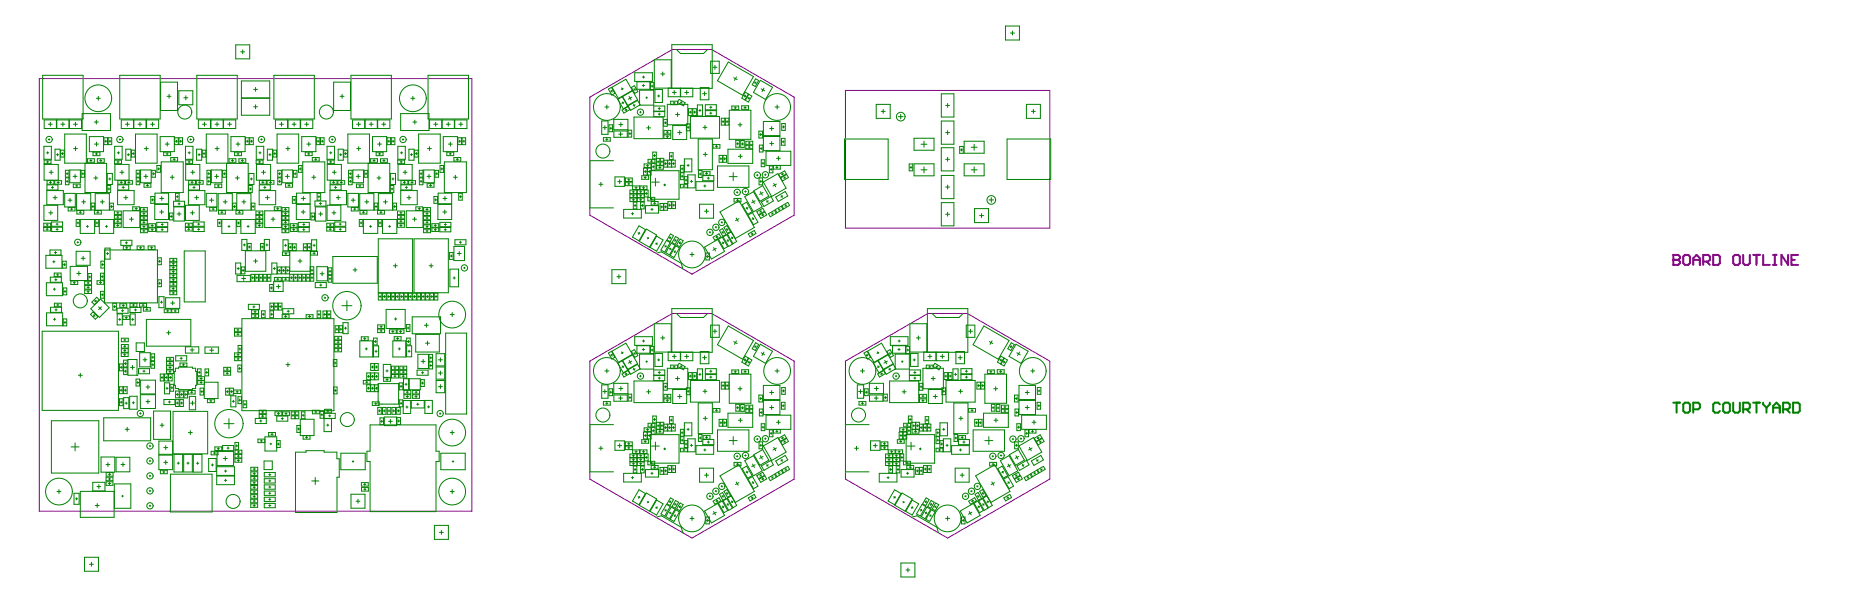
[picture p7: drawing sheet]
<svg xmlns="http://www.w3.org/2000/svg" width="1567mm" height="517mm" viewBox="0 0 1567 517" stroke-linecap="round" stroke-linejoin="round" font-family="sans-serif">
<path d="M1416 216v8h4l2-1v-2l-2-1h-4" fill="none" stroke="#800080" stroke-width="1.7"/>
<circle cx="1416" cy="220" r=".8" fill="#800080"/>
<g fill="none" stroke="#800080" stroke-width="1.7">
<path d="M1416 216h4l2 1v1l-2 2h-4M1425 217l1-1h3l1 1v6l-1 1h-3l-1-1zM1433 220h6M1450 216h4l2 1v6l-2 1h-4zM1467 217l1-1h3l1 1v6l-1 1h-3l-1-1zM1475 216v7l2 1h3l1-1v-7M1484 216h5M1487 216v8M1492 216v8h6M1501 216h2M1502 216v8M1513 216v8l-5-8v8"/>
<path d="M1516 220h3M1522 216h-6v8h6M1433 224v-6l3-2 3 2v6M1441 221h5l1-1v-3l-1-1h-5v8M1444 221l3 3M1501 224h2"/>
</g>
<path d="M33 66h366v366h-366zM716 76h172v117h-172zM499 82l70-40h33l70 40v100l-86 50-87-50zM499 305l70-40h33l70 40v100l-86 50-87-50zM716 305l69-40h34l69 40v100l-86 50-86-50z" fill="none" stroke="#800080" stroke-width=".85"/>
<g fill="none" stroke="#008000" stroke-width=".85">
<path d="M199 38h12v12h-12zM569 38h34v37h-34zM851 22h12v12h-12zM855 28h4M857 26v4M204 44h3M205 42v4M573 42l3 3h19l3-3M601 52h8v10h-8zM603 57h4M605 55v4M616 52l22 13-9 16-22-13z"/>
<path d="M515 75l2-1 3 5-2 1zM517 76l1 2M518 74l12-7 5 9-12 7zM518 77l-1 1M526 74l1 2M527 75l-1 1M534 74l3-2 3 6-3 1zM537 75l1 2M537 62h15v7h-15zM538 75l-2 1M539 69h11v7h-11zM541 76h12v13h-12z"/>
<path d="M544 72h1M544 65h2M545 71v2M545 64v2M550 70h3v6h-3zM551 73h2M552 72v2M554 76h7v11h-7zM559 63h4M561 61v3M568 75v-24h-14v24h22v7h-11v-7M569 78h3"/>
<path d="M571 77v3M576 75h10v7h-10zM580 78h3M581 77v3M593 74h7v10h-7zM595 79h3M596 78v3M621 66l3 1M623 65l-1 3M631 78l2 1-3 6-2-2zM634 80l2 1-3 5-2-1zM639 69l1 1"/>
<path d="M640 67l2 1-3 5-2-1zM640 69l-1 2M644 68l10 6-6 10-10-6zM644 75l3 2M647 75l-2 2M797 79h10v20h-10zM512 91h3M514 89v3M523 84l4-2 4 8-3 2zM526 93l6-3 1 3-5 3zM527 86l1 2M527 82l8-5 5 7-9 5z"/>
<path d="M528 86l-2 1M529 92l1 2M531 92l-2 1M532 90l8-5 2 4-8 4zM532 82l2 2M535 82l-3 2M536 88l1 2M537 99h24v18h-24zM537 89l-1 1M541 95h2M542 94v2M547 83h1"/>
<path d="M547 82v1M553 90h10v4h-10zM553 94h10v5h-10zM557 81h1M557 92h2M557 97h2M557 80v2M558 91v2M558 96v1M568 86h5v3h-5zM570 87h1M571 86v2"/>
<path d="M572 97h3M573 95v4M575 84l5 3-2 3-5-3zM576 86l1 1M577 86l-1 2M583 92h3v6h-3zM583 95h2M584 94v2M584 99h25v18h-25zM586 92h3v6h-3zM587 95h2M588 94v2"/>
<path d="M590 89h5v9h-5zM591 93h2M592 92v2M597 89h9v4h-9zM597 94h9v4h-9zM601 96h1M601 91h1M602 95v2M602 90v2M617 93h18v25h-18zM619 90h6v3h-6zM621 91h2"/>
<path d="M622 90v2M628 90h6v2h-6zM630 91h2M630 81l1 1M631 90v2M631 80l-1 2M633 83h1M634 82l-1 2M656 91h3M658 89v3M742 88h11v12h-11zM746 94h3"/>
<path d="M747 93v3M760 99h4M762 97v4M800 89h4M802 88v3M869 88h12v12h-12zM873 94h3M875 93v3M509 102h6v12h-6zM510 108h4M511 116h5v3h-5zM512 106v4"/>
<path d="M513 118h1M514 117v2M515 106h3v5h-3zM516 109h2M517 108v1M519 101h12v9h-12zM520 111h11v5h-11zM524 113h3M524 105h3M525 112v3M525 104v3M532 110h3v6h-3z"/>
<path d="M532 113h2M533 112v2M547 108h4M549 106v4M562 114h6v3h-6zM562 110h6v3h-6zM562 104h2M563 103v2M564 116h2M564 112h2M565 101h-3v6h3v-19h17v18h-17M565 115v2"/>
<path d="M565 111v2M569 106h12v12h-12zM574 112h3M575 110v4M581 105h3v6h-3zM581 108h2M582 107v2M591 118h12v26h-12zM595 108h3M597 106v3M610 100h3v6h-3zM611 103h2"/>
<path d="M612 102v2M614 100h3v6h-3zM614 103h2M615 102v2M623 119h3v6h-3zM625 106h3M626 104v3M627 119h3v6h-3zM631 119h6v3h-6zM642 111h3v6h-3zM643 114h2M644 113v2"/>
<path d="M646 103h14v12h-14zM646 115h14v12h-14zM651 109h4M653 107v3M653 120v3M661 117h3v6h-3zM662 104h3v6h-3zM662 120h2M662 107h2M663 119v2M663 106v2M715 118h37v34h-37z"/>
<path d="M774 117h16v10h-16zM782 119v6M797 102h10v20h-10zM800 112h4M802 111v3M816 119h17v11h-17zM852 118h37v34h-37zM519 136h-20v40h20M545 139h6v3h-6zM548 139v2M548 135h6v3h-6zM550 136h2"/>
<path d="M551 135v2M551 138h3v6h-3zM552 129h3v5h-3zM553 132h2M554 131v1M556 134h3v6h-3zM556 137h2M557 136v2M559 137h2M560 136v2M562 136h3v5h-3v-7h-3v6h3M562 138h2"/>
<path d="M563 138v1M565 136h3v5h-3zM566 138h2M567 129h3v6h-3zM567 138v1M567 132h2M568 131v2M568 135h3v6h-3zM569 138h2M570 137v2M576 140h3v6h-3zM579 134h7v11h-7z"/>
<path d="M581 140h2M582 139v2M595 131h4M597 129v3M603 122h6v3h-6zM605 124h2M606 123v2M609 131h3v6h-3zM609 134h2M610 133v2M612 131h3v6h-3zM612 134h2"/>
<path d="M613 133v2M616 126h21v12h-21zM623 122h2M624 121v2M625 132h3M627 131v3M627 122h2M628 121v2M631 123h6v3h-6zM633 124h2M633 121h2M634 123v2"/>
<path d="M634 120v2M643 123h3v6h-3zM643 126h2M644 125v2M644 135h3v6h-3zM645 138h2M646 137v2M648 128h21v12h-21zM651 121h4M657 134h3M659 132v4M769 139h3v5h-3z"/>
<path d="M774 139h16v10h-16zM779 122h6M797 125h10v20h-10zM800 135h4M802 133v3M812 124h3v6h-3zM813 127h2M814 126v2M816 139h17v10h-17zM822 125h5M824 122v5M507 156h3"/>
<path d="M509 154v4M520 150h8v8h-8zM523 154h3M524 152v3M529 151h6v3h-6zM529 154h6v3h-6zM531 156h2M531 152h2M532 151v2M532 155v1M535 157h6v3h-6zM537 159h2"/>
<path d="M538 158v2M542 157h6v3h-6zM543 149h6v3h-6zM544 159h2M545 142h3v6h-3zM545 158v2M545 150h2M545 145h2M546 149v2M546 144v2M547 140h2M548 142h3v6h-3z"/>
<path d="M549 145h1M550 144v2M551 154h7M552 141h2M553 140v2M555 151v6M556 140h5v3h-5zM558 142h1M559 141v2M562 156h1M563 156v1M563 157h.1"/>
<path d="M576 146h3v6h-3zM576 156h6v3h-6zM576 143h2M576 149h2M577 142v2M577 148v2M578 157h2M579 156v2M580 152h2M581 151v2M582 148h6v11h-6zM582 149h-3v6h3"/>
<path d="M584 153h2M585 153v1M589 154h15v7h-15zM591 144h3v6h-3zM592 147h2M593 146v2M595 149h9v4h-9zM595 145h6v3h-6zM596 157h1M597 156v2M597 147h2M598 146v2"/>
<path d="M599 151h1M599 150v2M607 140h27v18h-27zM617 149h7M621 146v7M640 148h2M641 147v2M642 151h3v5h-3zM643 153h2M644 153v1M646 154l12-7 7 12-12 7zM647 148h1"/>
<path d="M648 147v1M651 140h3v6h-3zM652 143h2M653 142v2M655 140h5v3h-5zM655 155l2 3M657 142h1M657 156l-3 1M658 141v1M659 147l5-2 2 2-6 3zM661 150l5-2 1 2-5 3zM662 146l1 2"/>
<path d="M663 147l-2 1M664 150v1M665 150l-2 1M770 142h2M771 141v1M779 144h6M782 141v5M797 148h10v20h-10zM800 158h4M802 157v3M822 144h5M824 141v5"/>
<path d="M147 170h9v5h-9zM147 175h9v12h-9zM151 172h1M152 171v2M152 179v4M157 174h12v12h-12zM163 178v4M267 170h9v4h-9zM267 175h9v12h-9zM270 172h2M271 171v2M271 179v4"/>
<path d="M528 177h15v7h-15zM533 161h6v3h-6zM533 164h6v3h-6zM533 168h6v2h-6zM535 162h2M535 166h2M535 169h2M535 180v2M536 171h3v6h-3zM536 161v2M536 165v2M536 168v2"/>
<path d="M537 174h1M537 173v2M539 161h6v3h-6zM539 164h6v3h-6zM539 168h6v2h-6zM541 162h2M541 166h2M541 169h2M542 171h3v6h-3zM542 161v2M542 165v2M542 168v2"/>
<path d="M543 174h2M544 173v2M545 161h3v6h-3zM546 164h2M546 174h11v6h-11zM547 163v2M548 167h6v3h-6zM550 168l25 1v-25h-24v25M551 177h2M551 170h6v3h-6zM551 168v1M552 176v2"/>
<path d="M553 172h2M554 171v2M559 172h3v6h-3zM559 175h2M560 174v2M562 172h3v6h-3zM562 175h2M563 174v2M565 171h3v5h-3zM566 174h2M567 173v1M569 171h3v5h-3z"/>
<path d="M569 174h2M570 173v1M592 173h12v12h-12zM596 179h4M598 177v3M609 179l16-9 13 22-16 10zM621 168h6v3h-6zM623 163h2M623 169h2M624 162v1M624 168v2M628 173l4-2 5 8-4 2z"/>
<path d="M630 162h2M630 166l8-4 7 13-7 4zM631 161v2M632 175l1 2M633 176l-1 1M637 169l1 3M638 161l7-4 6 9-8 4zM639 170l-3 2M640 179l6-3 1 3-5 3zM643 178l1 2M643 162l2 3M644 171l8-5 3 4-8 5z"/>
<path d="M645 178l-2 1M646 163l-3 1M649 170l1 1M650 170l-1 1M653 180l1 1M656 177l5-3 2 3-5 3zM657 167l8-5 2 4-8 4zM659 176l1 2M660 177l-1 1M661 165l1 2M662 174l5-3 1 3-5 3zM662 166l-1 1"/>
<path d="M665 173v2M666 173l-2 1M797 171h10v20h-10zM802 180v3M825 176h12v12h-12zM837 169h4M839 167v4M64 186h3v5h-3zM65 189h2M66 188v1M68 186h12v11h-12zM73 192h2"/>
<path d="M74 191v1M81 186h3v5h-3zM81 189h2M82 188v1M84 186h12v11h-12zM89 192h2M90 191v1M143 180h3v6h-3zM144 183h2M145 182v2M150 181h3M161 180h3"/>
<path d="M184 186h3v5h-3zM185 189h2M186 188v1M188 186h12v11h-12zM193 192h2M194 191v1M200 186h3v6h-3zM201 189h2M202 188v2M204 186h12v11h-12zM209 192h2M210 191v1"/>
<path d="M263 180h3v6h-3zM264 183h2M265 182v2M270 181h3M304 186h3v5h-3zM305 189h2M306 188v1M308 186h12v11h-12zM313 192h1M314 191v1M320 186h3v5h-3zM321 189h2"/>
<path d="M322 188v1M324 186h12v11h-12zM329 192h2M330 191v1M534 181h2M540 197l2 1M541 191l5 3-5 10-6-3zM541 197l-1 1M547 194l9 5-6 10-9-5zM556 200l5 3-5 9-6-3zM567 198l3 1-3 5-2-1zM600 196l1 1"/>
<path d="M601 196l-1 1M606 192v1M606 200l1 1M606 192l-1 1M609 195l2-2 3 5-2 2zM611 188v1M611 196l1 1M611 188h-1M612 196l-1 1M613 192l2-1 3 5-2 1zM615 193l1 2M616 198l3-2 4 8-3 2z"/>
<path d="M616 194l-1 1M623 184l2 3M625 185l-3 2M633 182l4-2 4 8-3 2zM633 198l5-3 2 3-5 2zM636 197l1 1M637 184l1 2M637 197l-1 1M638 185h-2M642 182l5-3 2 3-5 3zM645 181l1 2M646 182h-1"/>
<path d="M650 181l5-3 2 2-5 3zM654 180l-1 1M800 181h4M829 182h3M831 181v3M282 217h37v23h-37zM548 201l1 1M549 201l-1 1M555 206l1 1M556 214l4-1 17 10 1 4M556 205l-1 2M563 208l1 1"/>
<path d="M564 208l-1 1M564 203l3 2-4 8-4-2zM566 201l2 1M567 210l1 1M568 200l-1 2M568 210l-1 1M568 206l3 1-4 9-4-2zM570 212l2 1M571 203l1 1M572 212l-1 2M572 200l2 2-3 5-2-2zM572 208l3 2-5 8-3-2z"/>
<path d="M572 203l-1 1M575 205l1 1M576 202l2 2-3 5-2-2zM576 205l-1 1M584 215h3M586 214v3M596 209l11-6 6 10-11 6zM597 214h3v6h-3zM598 217h2M599 216v2M604 201l5-3 1 2-5 3zM604 209l2 3"/>
<path d="M606 210l-3 2M608 200l-2 1M608 202l3-1 5 8-3 1zM612 205v1M612 200l3-1 5 8-3 1zM613 205l-2 1M616 203v1M617 203l-2 1M619 200l1 2M620 201l-1 1M226 232h3v6h-3zM227 235h2"/>
<path d="M228 234v2M232 238h8v9h-8zM263 226h3v5h-3zM263 229h2M264 228v1M278 233h3v6h-3zM278 236h2M279 235v2M299 228h3M301 227v3M518 228h12v12h-12zM522 234h3"/>
<path d="M524 232v4M83 260l3 2M86 260l-3 2M234 242h3M236 241v3M289 259h9M294 254v9M77 261l8-8 7 7-8 9zM381 266h3M383 264v4M554 274h14v24h-14zM573 265l3 4h19l3-3"/>
<path d="M601 275h8v10h-8zM605 279v3M616 276l22 12-9 16-22-12zM770 274h14v24h-14zM789 265l3 4h20l3-3M818 275h7v10h-7zM821 279v3M833 276l21 12-9 16-21-12zM36 280h64v67h-64zM515 299l2-2 3 5-2 2zM517 300l1 1M518 297l12-7 5 10-12 7z"/>
<path d="M518 300l-1 1M526 298l1 1M527 298l-1 1M534 297l3-1 3 5-3 1zM537 298l1 2M537 285h15v7h-15zM538 299h-2M539 292h11v7h-11zM541 300h12v12h-12zM544 296h1M544 288h2M545 295v2"/>
<path d="M545 288v1M550 293h3v6h-3zM551 296h2M552 295v2M554 299h7v11h-7zM559 286h4M561 284v3M571 300v3M576 298v7h-11v-7h38v-37h-34v37M576 298v7h10v-7M581 300v3M593 297h7v11h-7z"/>
<path d="M603 280h4M621 289l3 2M623 288l-1 3M639 293l1 1M640 290l2 1-3 5-2-1zM640 292l-1 2M644 291l10 6-6 10-10-6zM644 298l3 2M647 298l-2 3M731 299l3-2 3 5-3 2zM734 300v1M734 297l12-7 6 10-12 7z"/>
<path d="M735 300l-2 1M742 298l1 1M744 298l-2 1M751 297l2-1 3 5-2 1zM753 298l1 2M754 285h14v7h-14zM754 299h-1M755 292h11v7h-11zM758 300h12v12h-12zM760 296h2M760 288h2M761 295v2"/>
<path d="M761 288v1M767 293h3v6h-3zM767 296h2M768 295v2M771 299h6v11h-6zM776 286h3M777 284v3M787 300v3M792 298v7h-10v-7h37v-37h-34v37M792 298v7h11v-7M798 300v3M809 297h7v11h-7z"/>
<path d="M820 280h3M837 289l3 2M840 288l-2 3M855 293l1 1M856 290l2 1-2 5-3-1zM856 292l-1 2M860 291l10 6-6 10-10-6zM861 298l2 2M863 298l-2 3M66 317h4M68 316v3M108 304h8v13h-8z"/>
<path d="M512 314h3M514 312v3M523 307l4-2 4 8-3 2zM526 316l6-3 1 3-5 3zM527 309l1 2M527 305l8-5 5 8-9 4zM528 310l-2 1M529 315l1 2M531 316l-2 1M532 313l8-5 2 4-8 5zM532 305l2 3M535 305l-3 2"/>
<path d="M536 312l1 1M537 312l-1 1M541 318h2M542 317v2M547 306h1M547 305v2M553 313h10v4h-10zM553 318h10v4h-10zM557 304h1M557 320h2M557 315h2M557 304v1"/>
<path d="M558 314v2M558 319v2M568 309h5v3h-5zM569 301h3M570 310h1M571 309v2M573 319v3M575 307l5 3-2 3-5-3zM576 310l1 1M577 309l-1 2M580 301h3M583 315h3v6h-3z"/>
<path d="M583 318h2M584 317v2M586 315h3v6h-3zM587 318h2M588 317v2M590 312h5v9h-5zM591 317h2M592 316v2M595 303h3M596 301v3M597 312h9v4h-9zM597 317h9v4h-9z"/>
<path d="M601 319h1M601 314h1M602 318v2M602 313v2M617 317h18v24h-18zM619 313h6v3h-6zM621 314h2M622 314v1M628 313h6v3h-6zM630 314h2M630 304l1 1M631 313v2"/>
<path d="M631 301l2 2-3 5-2-2zM631 304l-1 1M633 306l1 1M634 303l2 2-3 5-2-2zM634 306l-1 1M656 314h3M658 312v3M728 314h4M730 312v3M739 307l4-2 5 8-4 2zM743 316l5-3 1 3-5 3zM743 309l1 2"/>
<path d="M743 305l9-5 4 8-8 4zM744 310l-1 1M746 315l1 2M747 316l-2 1M748 313l8-5 2 4-8 5zM749 305l1 3M751 305l-3 2M753 312v1M754 312l-2 1M758 318h1M758 317v2M763 306h1"/>
<path d="M764 305v2M770 313h9v4h-9zM770 318h9v4h-9zM773 304h2M773 320h2M773 315h2M774 304v1M774 314v2M774 319v2M781 312h17v17h-17zM784 309h6v3h-6zM785 301h4"/>
<path d="M786 310h2M787 309v2M790 319v3M791 307l5 3-1 3-5-3zM792 310l2 1M793 309l-1 2M796 301h3M799 315h3v6h-3zM800 318h1M801 317v2M803 315h3v6h-3zM803 318h2"/>
<path d="M804 317v2M807 312h4v9h-4zM808 317h2M809 316v2M811 303h3M813 301v3M813 317h10v4h-10zM813 312h10v4h-10zM817 319h2M817 314h2M818 318v2M818 313v2"/>
<path d="M834 317h18v24h-18zM836 313h6v3h-6zM838 314h2M839 314v1M844 313h6v3h-6zM846 314h2M846 304l2 1M847 313v2M847 301l3 2-3 5-3-2zM847 304l-1 1M849 306l2 1M850 303l3 2-3 5-3-2z"/>
<path d="M850 306l-1 1M872 314h4M874 312v3M509 326h6v11h-6zM510 331h4M511 340h5v3h-5zM512 330v3M515 329h3v6h-3zM516 332h2M517 331v2M519 324h12v9h-12zM520 334h11v5h-11z"/>
<path d="M524 337h3M524 329h3M525 335v3M525 327v3M532 333h3v6h-3zM532 336h2M533 335v2M537 322h24v19h-24zM547 331h4M549 330v3M562 337h6v3h-6zM562 334h6v3h-6z"/>
<path d="M562 327h2M563 326v2M564 339h2M564 335h2M565 324h-3v6h3v-18h17v17h-17M565 338v2M565 334v2M569 329h12v12h-12zM572 320h3M574 335h3M575 334v3M581 328h3v6h-3z"/>
<path d="M581 331h2M582 330v2M584 322h25v18h-25zM595 331h3M597 329v4M610 323h3v6h-3zM611 326h2M612 325v2M614 323h3v6h-3zM614 326h2M615 325v2M625 329h3"/>
<path d="M626 327v3M642 334h3v6h-3zM643 337h2M644 336v2M646 326h14v12h-14zM646 339h14v12h-14zM651 332h4M653 330v4M662 328h3v6h-3zM662 331h2M663 330v2M726 326h5v11h-5z"/>
<path d="M727 331h3M727 340h6v3h-6zM728 330v3M732 329h3v6h-3zM732 332h2M733 331v2M736 324h12v9h-12zM736 334h11v5h-11zM740 337h3M740 329h3M742 335v3M742 327v3"/>
<path d="M748 333h3v6h-3zM749 336h1M749 335v2M753 322h25v19h-25zM764 331h3M765 330v3M778 324h3v6h-3zM778 337h6v3h-6zM778 334h6v3h-6zM779 327h1M780 326v2M780 339h2"/>
<path d="M780 335h2M781 338v2M781 334v2M786 329h12v12h-12zM788 320h3M790 335h3M792 334v3M797 328h3v6h-3zM798 331h2M799 330v2M801 322h24v18h-24zM811 331h4"/>
<path d="M813 329v4M827 323h3v6h-3zM827 326h2M828 325v2M830 323h3v6h-3zM831 326h2M832 325v2M841 329h3M843 327v3M859 334h3v6h-3zM859 337h2M860 336v2"/>
<path d="M862 326h14v12h-14zM862 339h14v12h-14zM868 332h3M869 330v4M878 328h3v6h-3zM879 331h1M879 330v2M44 356h40v44h-40zM190 358h8M194 354v9M254 355h12v13h-12zM513 341h1"/>
<path d="M514 340v2M519 359h-20v40h20M548 358h6v3h-6zM550 360h2M551 359v1M552 352h3v6h-3zM553 355h2M554 354v2M556 357h3v6h-3zM557 359v2M560 359v2M562 359h3v6h-3v-8h-3v6h3"/>
<path d="M565 359h3v6h-3zM567 352h3v6h-3zM567 355h2M568 354v2M568 359h3v6h-3zM579 358h7v11h-7zM591 341h12v26h-12zM595 354h4M597 352v4M603 346h6v3h-6zM605 347h2M606 346v2"/>
<path d="M609 355h3v6h-3zM609 358h2M610 357v2M612 355h3v6h-3zM612 358h2M613 357v2M616 349h21v12h-21zM623 342h3v6h-3zM623 345h2M624 344v2M625 355h3M627 354v3"/>
<path d="M627 342h3v6h-3zM627 345h2M628 344v2M631 346h6v3h-6zM631 343h6v3h-6zM633 348h2M633 344h2M634 347v2M634 343v2M643 346h3v6h-3zM643 349h2M644 348v2"/>
<path d="M644 358h3v6h-3zM648 351h21v12h-21zM651 345h4M653 343v3M657 357h3M659 356v3M661 340h3v6h-3zM662 343h2M663 342v2M729 341h2M730 340v2M736 359h-20v40h20"/>
<path d="M765 358h6v3h-6zM767 360h2M768 359v1M769 355h2M770 354v2M772 357h3v6h-3v-11h-3v6h3M773 359v2M775 357h3v6h-3zM777 359v2M778 359h3v6h-3zM782 359h2v6h-2zM783 352h3v6h-3z"/>
<path d="M784 355h1M784 354v2M785 359h3v6h-3zM796 358h6v11h-6zM807 341h12v26h-12zM812 354h3M813 352v4M820 346h6v3h-6zM822 347h2M823 346v2M825 355h3v6h-3zM826 358h1"/>
<path d="M826 357v2M828 355h3v6h-3zM829 358h2M830 357v2M832 349h21v12h-21zM839 342h3v6h-3zM840 345h1M841 344v2M841 355h4M843 354v3M843 342h3v6h-3zM844 345h2"/>
<path d="M845 344v2M848 346h5v3h-5zM848 343h5v3h-5zM850 348h1M850 344h1M850 347v2M850 343v2M859 346h3v6h-3zM860 349h1M861 348v2M861 358h3v6h-3zM865 351h21v12h-21z"/>
<path d="M868 345h3M869 343v3M873 357h4M875 356v3M878 340h3v6h-3zM878 343h2M879 342v2M60 378h7M64 375v6M381 366h3M383 364v4M507 379h3"/>
<path d="M509 377v4M520 373h8v8h-8zM523 377h3M524 375v4M529 377h6v3h-6zM529 374h6v3h-6zM531 379h2M531 375h2M532 374v2M532 378v2M543 372h6v3h-6zM545 365h3v6h-3z"/>
<path d="M545 373h2M545 362h6v3h-6zM545 368h2M546 373v1M546 367v2M547 363h2M548 365h3v6h-3zM548 362v2M549 368h1M550 367v2M551 368h24v24h-24zM551 377h7"/>
<path d="M551 361h3v6h-3zM552 364h2M553 363v2M555 374v7M556 363h5v3h-5zM556 360h2M558 365h1M559 364v2M559 360h2M562 380h1M562 362h2M563 379v1"/>
<path d="M563 361v2M566 362h2M567 361v2M569 362h2M570 361v2M576 363h3v6h-3zM576 369h3v6h-3zM576 379h6v3h-6zM576 366h2M576 372h2M577 365v2M577 371v2"/>
<path d="M579 380v2M580 376h2M581 375v2M581 363h2M582 371h6v11h-6zM582 373h-3v6h3M582 362v2M584 377h2M585 376v2M589 377h15v7h-15zM591 368h3v5h-3zM592 370h2"/>
<path d="M593 370v1M595 372h9v4h-9zM595 368h6v3h-6zM597 380v2M597 370h2M598 369v2M599 374h1M599 373v2M607 364h27v18h-27zM617 373h7M621 369v7M640 371h2"/>
<path d="M641 371v1M642 374h3v6h-3zM643 377h2M644 376v2M645 361h2M646 360v2M646 377l12-7 7 12-12 7zM647 371h1M648 370v2M651 364h3v5h-3zM652 367h2M653 366v1"/>
<path d="M655 363h5v3h-5zM655 378l2 3M657 365h1M657 379l-3 2M658 364v2M659 371l5-3 2 2-6 3zM661 374l5-3 1 2-5 3zM662 370l1 1M663 370l-2 1M664 373v1M665 373l-2 1M723 379h4"/>
<path d="M725 377v4M737 373h8v8h-8zM739 377h3M741 375v4M746 377h5v3h-5zM746 374h5v3h-5zM748 379h1M748 375h1M749 374v2M749 378v2M759 372h6v3h-6zM761 365h3v6h-3z"/>
<path d="M761 373h2M761 362h6v3h-6zM762 368h1M762 373v1M762 367v2M763 363h2M764 365h3v6h-3zM764 362v2M765 368h2M766 367v2M767 368h24v24h-24zM768 377h6"/>
<path d="M768 361h3v6h-3zM768 364h2M769 363v2M771 374v7M772 363h6v3h-6zM772 360h2M774 365h2M775 364v2M776 360h1M778 380h2M779 362h2M779 379v1"/>
<path d="M780 361v2M782 362h2M783 361v2M785 362h2M786 361v2M792 363h3v6h-3zM792 369h3v6h-3zM792 379h6v3h-6zM793 366h2M793 372h2M794 365v2M794 371v2"/>
<path d="M795 380v2M795 373h3v6h-3zM796 376h2M797 375v2M798 363h2M798 371h7v11h-7zM799 362v2M801 377h1M802 376v2M805 377h15v7h-15zM807 368h3v5h-3zM808 370h2"/>
<path d="M809 370v1M811 372h9v4h-9zM811 368h6v3h-6zM813 380v2M813 370h2M814 369v2M815 374h2M816 373v2M824 364h26v18h-26zM833 373h7M837 369v7M857 371h1"/>
<path d="M857 371v1M859 374h3v6h-3zM859 377h2M860 376v2M861 361h2M862 360v2M862 377l13-7 7 12-13 7zM863 371h2M864 370v2M867 364h3v5h-3zM868 367h2M869 366v1"/>
<path d="M871 363h6v3h-6zM871 378l2 3M873 365h2M873 379l-2 2M874 364v2M875 371l5-3 2 2-5 3zM877 374l5-3 2 2-5 3zM878 370l1 1M879 370l-1 1M880 373l1 1M881 373l-1 1M533 384h6v3h-6z"/>
<path d="M533 387h6v3h-6zM533 391h6v3h-6zM535 386h2M535 389h2M535 392h2M535 381h6v3h-6zM536 394h3v6h-3zM536 385v1M536 388v2M536 391v2M537 397h1M537 382h2"/>
<path d="M537 396v2M538 381v2M539 384h6v3h-6zM539 387h6v3h-6zM539 391h6v3h-6zM541 385h2M541 389h2M541 392h2M542 381h6v3h-6zM542 394h3v6h-3zM542 385v1M542 388v2"/>
<path d="M542 391v2M543 397h2M544 396v2M544 382h2M545 381v2M545 384h3v6h-3zM546 387h2M546 397h11v7h-11zM547 386v2M548 390h6v3h-6zM550 392h2M551 394h6v3h-6z"/>
<path d="M551 391v2M552 399v2M553 395h2M554 394v2M559 395h3v6h-3zM559 398h2M560 397v2M562 395h3v6h-3zM562 398h2M563 380h.1M563 397v2M565 394h3v6h-3z"/>
<path d="M566 397h2M567 396v2M569 394h3v6h-3zM569 397h2M570 396v2M578 381h2M592 396h12v12h-12zM596 381h1M621 391h6v3h-6zM623 386h2M623 393h2M624 385v2"/>
<path d="M624 392v2M628 396l4-2 5 8-4 2zM630 385h2M630 390l8-5 7 13-7 4zM631 385v1M632 399l1 1M633 399l-1 1M637 392l1 3M638 385l7-5 6 9-8 5zM639 393l-3 2M643 385l2 3M644 394l8-5 3 4-8 5z"/>
<path d="M646 386l-3 2M649 393l1 1M650 393l-1 1M657 390l8-5 2 4-8 5zM659 400l1 1M660 400l-1 1M661 389l1 1M662 397l5-3 1 3-5 3zM662 389l-1 1M665 396v2M666 397l-2 1M749 391h6v3h-6z"/>
<path d="M749 384h6v3h-6zM749 387h6v3h-6zM751 386h2M751 389h2M751 392h2M752 381h6v3h-6zM752 394h3v6h-3zM752 385v1M752 388v2M752 391v2M753 397h2M754 382h2"/>
<path d="M754 396v2M755 381v2M756 391h5v3h-5zM756 384h5v3h-5zM756 387h5v3h-5zM758 385h1M758 389h1M758 392h1M758 381h6v3h-6zM758 394h3v6h-3zM759 385v1M759 388v2"/>
<path d="M759 391v2M759 397h2M760 396v2M760 382h2M761 381v2M762 384h3v6h-3zM762 387h2M763 397h11v7h-11zM763 386v2M765 390h5v3h-5zM767 392h1M767 394h6v3h-6z"/>
<path d="M768 391v2M768 399v2M769 395h2M770 394v2M775 395h3v6h-3zM775 398h2M776 397v2M778 395h3v6h-3zM779 398h2M779 380h.1M780 397v2M782 394h3v6h-3z"/>
<path d="M782 397h2M783 396v2M785 394h3v6h-3zM786 397h1M787 396v2M794 381h2M808 396h12v12h-12zM812 381h2M838 391h5v3h-5zM840 386h1M840 393h1M840 385v2"/>
<path d="M840 392v2M844 396l4-2 5 8-4 2zM847 385h1M847 390l7-5 7 13-7 4zM847 385v1M848 399l1 1M849 399l-1 1M853 392l2 3M854 385l8-5 5 9-8 5zM855 393l-2 2M860 385l1 3M861 394l8-5 2 4-8 5z"/>
<path d="M862 386l-3 2M865 393l1 1M867 393l-2 1M873 390l8-5 2 4-8 5zM875 400l1 1M877 400l-2 1M877 389l1 1M878 397l5-3 2 3-5 3zM879 389l-2 1M881 396l1 2M882 397l-1 1M528 400h15v8h-15z"/>
<path d="M534 404h2M535 403v2M541 414l5 3-5 10-6-3zM541 420l-1 1M547 417l9 5-6 10-9-5zM551 400h2M596 402h4M598 400v4M600 419l1 1M601 419l-1 1M606 415v1M606 415l-1 1"/>
<path d="M609 418l2-1 3 5-2 1zM609 402l16-9 13 23-16 9zM611 411v1M611 419l1 2M611 411l-1 1M612 419l-1 1M613 416l2-2 3 5-2 2zM615 417l1 1M616 417l-1 1M623 408l2 3M625 408l-3 2M633 405l4-2 4 8-3 2z"/>
<path d="M637 407l1 2M638 408l-2 1M640 402l6-3 1 3-5 3zM642 405l5-3 2 3-5 3zM643 401l1 2M645 402l-2 1M645 404l1 2M646 405l-1 1M650 404l5-3 2 3-5 3zM653 403l1 2M654 403l-1 1M656 401l5-3 2 2-5 3z"/>
<path d="M744 400h15v8h-15zM751 404h2M752 403v2M757 414l6 3-6 10-5-3zM758 420l-1 1M763 417l9 5-6 10-9-5zM767 400h2M813 402h3M814 400v4M817 419v1M818 419l-1 1M822 415l1 1"/>
<path d="M823 415l-1 1M825 418l3-1 3 5-3 1zM826 402l16-9 13 23-16 9zM827 411l1 1M827 419l1 2M828 411l-1 1M829 419l-2 1M829 416l3-2 3 5-3 2zM831 417l1 1M833 417l-2 1M839 408l2 3M842 408l-3 2"/>
<path d="M849 405l4-2 5 8-4 2zM853 407l1 2M854 408l-1 1M857 402l5-3 1 3-5 3zM859 405l5-3 1 3-5 3zM860 401l1 2M861 402l-2 1M861 404l1 2M863 405l-2 1M867 404l5-3 1 3-5 3zM870 403v2M871 403l-2 1"/>
<path d="M872 401l5-3 2 2-5 3zM540 420l2 1M548 424l1 1M549 424l-1 1M555 429l1 1M556 423l5 3-5 10-6-3zM556 437l4-1 17 10 1 5M556 429l-1 1M563 431l1 1M564 431l-1 1M564 427l3 1-4 9-4-2zM566 424l2 1"/>
<path d="M567 433l1 1M567 421l3 2-3 5-2-2zM568 424l-1 1M568 433l-1 2M568 429l3 2-4 8-4-2zM570 436l2 1M571 426l1 1M572 435l-1 2M572 423l2 2-3 5-2-2zM572 431l3 2-5 8-3-2zM572 426l-1 1M575 428l1 1"/>
<path d="M576 425l2 2-3 5-2-2zM576 428l-1 1M584 439h3M586 437v3M596 432l11-6 6 10-11 6zM597 437h3v6h-3zM599 439v2M604 424l5-3 1 3-5 3zM604 433l2 3M606 433l-3 2M606 423l1 2M608 423l-2 1"/>
<path d="M608 426l3-2 5 8-3 2zM612 428v1M612 424l3-2 5 8-3 2zM613 428l-2 1M616 426v1M616 421l3-1 4 8-3 1zM617 426l-2 1M619 424l1 1M620 424l-1 1M633 421l5-3 2 3-5 3zM636 420l1 2M637 421h-1"/>
<path d="M756 420l2 1M764 424l1 1M765 424l-1 1M771 429l2 1M772 423l5 3-5 10-5-3zM772 437l4-1 17 10 1 5M772 429v1M779 431l1 1M780 431l-1 1M780 427l4 1-5 9-3-2zM783 424l1 1M783 433l1 1"/>
<path d="M784 421l2 2-3 5-2-2zM784 424l-1 1M784 433l-1 2M784 429l4 2-5 8-3-2zM787 436l1 1M787 426l2 1M788 435l-1 2M788 423l3 2-3 5-3-2zM788 431l3 2-4 8-3-2zM788 426l-1 1M791 428l2 1M792 425l2 2-2 5-3-2z"/>
<path d="M792 428l-1 1M800 439h4M802 437v3M813 432l11-6 6 10-12 6zM814 437h3v6h-3zM815 439v2M820 424l5-3 1 3-5 3zM820 433l2 3M823 433l-3 2M823 423l1 2M824 423l-2 1M824 426l4-2 4 8-3 2z"/>
<path d="M828 428l1 1M828 424l4-2 4 8-3 2zM829 428l-1 1M832 426l1 1M832 421l3-1 5 8-3 1zM833 426l-1 1M835 424l1 1M837 424l-2 1M850 421l5-3 1 3-5 3zM852 420l1 2M854 421h-2M368 444h11v12h-11z"/>
<path d="M372 450h3M374 449v3M598 440h2M814 440h2M71 471h12v12h-12zM76 477h3M77 476v3M762 476h12v12h-12zM767 482h3M768 480v4"/>
<circle cx="514" cy="91" r="11"/>
<circle cx="542" cy="95" r="2.7"/>
<circle cx="658" cy="91" r="11"/>
<circle cx="762" cy="99" r="4"/>
<circle cx="510" cy="128" r="6"/>
<circle cx="641" cy="148" r="2.7"/>
<circle cx="648" cy="148" r="2.7"/>
<circle cx="624" cy="163" r="2.7"/>
<circle cx="631" cy="162" r="2.7"/>
<circle cx="839" cy="169" r="4"/>
<circle cx="601" cy="197" r="2.7"/>
<circle cx="606" cy="192" r="2.7"/>
<circle cx="611" cy="188" r="2.7"/>
<circle cx="586" cy="215" r="11"/>
<circle cx="514" cy="314" r="11"/>
<circle cx="542" cy="318" r="2.7"/>
<circle cx="658" cy="314" r="11"/>
<circle cx="730" cy="314" r="11"/>
<circle cx="758" cy="318" r="2.7"/>
<circle cx="874" cy="314" r="11"/>
<circle cx="510" cy="351" r="6"/>
<circle cx="727" cy="351" r="6"/>
<circle cx="641" cy="371" r="2.7"/>
<circle cx="648" cy="371" r="2.7"/>
<circle cx="857" cy="371" r="2.7"/>
<circle cx="864" cy="371" r="2.7"/>
<circle cx="624" cy="386" r="2.7"/>
<circle cx="631" cy="385" r="2.7"/>
<circle cx="840" cy="386" r="2.7"/>
<circle cx="847" cy="385" r="2.7"/>
<circle cx="601" cy="420" r="2.7"/>
<circle cx="606" cy="416" r="2.7"/>
<circle cx="611" cy="411" r="2.7"/>
<circle cx="817" cy="420" r="2.7"/>
<circle cx="822" cy="416" r="2.7"/>
<circle cx="827" cy="411" r="2.7"/>
<circle cx="586" cy="439" r="11"/>
<circle cx="802" cy="439" r="11"/>
</g>
<g fill="none" stroke="#008000" stroke-width="1.7">
<path d="M1416 341h6M1419 341v8M1426 341h3l1 1v6l-1 1h-3l-1-1v-6zM1433 346h4l2-1v-3l-2-1h-4v8M1456 342l-2-1h-3l-1 1v6l1 1h3l2-1M1460 341h3l1 1v6l-1 1h-3l-2-1v-6zM1467 341v7l1 1h3l1-1v-7M1475 346h5l1-1v-3l-1-1h-5v8M1478 346l3 3M1484 341h5M1487 341v8M1492 341v1l3 3"/>
<path d="M1495 345v4M1498 341v1l-3 3M1501 349v-6l2-2 3 2v6M1501 345h5M1509 346h4l2-1v-3l-2-1h-4v8M1512 346l3 3M1518 341h4l1 1v6l-1 1h-4z"/>
</g>
<circle cx="116" cy="317" r=".2" fill="#008000"/>
<g fill="none" stroke="#008000" stroke-width=".85">
<path d="M36 64h34v37h-34zM101 64h35v37h-35zM136 69h14v24h-14zM143 80v3M151 77h12v12h-12zM167 64h34v37h-34zM204 68h24v15h-24zM215 76h3M216 74v3M232 64h34v37h-34zM282 69h15v24h-15zM290 80v3"/>
<path d="M297 64h34v37h-34zM362 64h34v37h-34zM70 96h23v14h-23zM81 83h4M83 81v4M141 81h4M156 83h3M157 81v3M204 83h24v14h-24zM215 90h3M216 89v3M288 81h3"/>
<path d="M339 96h24v14h-24zM348 83h3M349 81v4M37 101h11v8h-11zM41 118h1M41 105h3M42 117v2M43 103v4M48 101h10v8h-10zM52 105h3M53 103v4M55 113h18v25h-18z"/>
<path d="M59 101h10v8h-10zM62 105h4M64 103v4M76 116h12v12h-12zM80 103h3M82 102v3M88 117h3v5h-3zM89 119h1M89 119v1M92 117h3v5h-3zM92 119h2M93 119v1"/>
<path d="M101 118h1M101 117v2M103 101h10v8h-10zM106 105h3M108 103v4M113 101h11v8h-11zM115 113h18v25h-18zM117 105h3M118 103v4M124 101h10v8h-10zM127 105h4M129 103v4"/>
<path d="M136 116h12v12h-12zM148 117h3v5h-3zM148 119h2M149 119v1M151 117h3v5h-3zM152 119h2M153 119v1M161 118h1M161 117v2M168 101h10v8h-10zM171 105h4M173 103v4"/>
<path d="M175 113h18v25h-18zM179 101h10v8h-10zM182 105h3M184 103v4M189 101h10v8h-10zM193 105h3M194 103v4M195 116h12v12h-12zM208 117h3v5h-3zM208 119h2M209 119v1M211 117h3v5h-3z"/>
<path d="M212 119h2M213 119v1M221 118h1M221 117v2M233 101h10v8h-10zM234 113h19v25h-19zM237 105h3M238 103v4M244 101h10v8h-10zM247 105h4M249 103v4M254 101h11v8h-11z"/>
<path d="M255 116h12v12h-12zM258 105h3M260 103v4M268 117h3v5h-3zM268 119h2M269 119v1M271 117h3v5h-3zM272 119h2M273 119v1M281 118h1M281 117v2M294 113h19v25h-19z"/>
<path d="M298 101h11v8h-11zM302 105h3M303 103v4M309 101h10v8h-10zM312 105h4M314 103v4M315 116h12v12h-12zM320 101h10v8h-10zM323 105h3M325 103v4M328 117h3v5h-3zM328 119h2"/>
<path d="M329 119v1M331 117h3v5h-3zM332 119h2M333 119v1M340 118h2M341 117v2M349 103h4M351 102v3M354 113h19v25h-19zM364 101h10v8h-10zM367 105h3M369 103v4"/>
<path d="M374 101h11v8h-11zM375 116h12v12h-12zM378 105h3M379 103v4M385 101h10v8h-10zM388 117h3v5h-3zM388 119h2M388 105h4M389 119v1M390 103v4M391 117h3v5h-3zM392 119h2"/>
<path d="M393 119v1M37 124h6v11h-6zM37 139h12v13h-12zM37 135h6v3h-6zM39 137h2M39 129h2M40 136v2M40 128v2M47 126h4v10h-4zM48 131h2M49 130v2M51 127h3v6h-3z"/>
<path d="M52 130h2M53 129v2M62 126h4M64 124v3M72 138h18v25h-18zM74 134h6v3h-6zM76 136h2M77 135v2M79 129h6v3h-6zM80 122h3M81 130h2M82 120v4"/>
<path d="M82 129v2M82 134h6v3h-6zM84 136h2M85 135v2M97 135h6v3h-6zM97 124h6v11h-6zM97 139h12v13h-12zM99 137h2M99 129h2M100 136v2M100 128v2M106 126h5v10h-5z"/>
<path d="M108 131h2M109 130v2M111 127h3v6h-3zM112 130h2M113 129v2M122 126h3M124 124v3M133 140h3v6h-3zM136 137h19v26h-19zM139 129h5v3h-5zM140 122h3M141 130h1"/>
<path d="M141 129v2M142 120v4M145 133h5v3h-5zM147 135h1M147 134v2M157 124h6v11h-6zM157 139h12v13h-12zM157 135h6v3h-6zM159 137h2M159 129h2M160 136v2M160 128v2"/>
<path d="M166 126h5v10h-5zM168 131h1M169 130v2M171 127h3v6h-3zM172 130h2M173 129v2M182 126h3M184 124v3M192 138h18v25h-18zM194 134h6v3h-6zM196 136h2M197 135v2"/>
<path d="M199 129h5v3h-5zM200 122h3M201 130h1M201 120v4M201 129v2M202 134h6v3h-6zM204 136h2M205 135v2M217 135h6v3h-6zM217 124h6v11h-6zM217 139h12v13h-12zM219 137h2"/>
<path d="M219 129h2M220 136v2M220 128v2M226 126h5v10h-5zM228 131h1M228 130v2M231 127h3v6h-3zM232 130h1M233 129v2M242 126h3M244 124v3M253 140h3v6h-3z"/>
<path d="M256 137h19v26h-19zM258 129h6v3h-6zM260 122h3M260 130h2M261 129v2M261 120v4M264 133h6v3h-6zM266 135h2M267 134v2M277 124h6v11h-6zM277 139h12v13h-12zM277 135h6v3h-6z"/>
<path d="M279 137h2M279 129h2M280 136v2M280 128v2M286 126h5v10h-5zM287 131h2M288 130v2M291 127h3v6h-3zM292 130h1M292 129v2M302 126h3M304 124v3"/>
<path d="M312 138h18v25h-18zM314 134h5v3h-5zM316 136h1M317 135v2M318 129h6v3h-6zM320 122h3M320 130h2M321 120v4M321 129v2M322 134h6v3h-6zM324 136h2M325 135v2"/>
<path d="M337 135h5v3h-5zM337 124h6v11h-6zM337 139h12v13h-12zM339 137h1M339 129h2M340 136v2M340 128v2M346 126h4v10h-4zM347 131h2M348 130v2M351 127h3v6h-3zM351 130h2"/>
<path d="M352 129v2M362 126h3M363 124v3M372 140h3v6h-3zM376 137h19v26h-19zM378 129h6v3h-6zM379 122h4M380 130h2M381 129v2M381 120v4M384 133h6v3h-6zM386 135h2"/>
<path d="M387 134v2M40 156h9v5h-9zM40 153h6v3h-6zM42 146h3M42 154h2M43 153v2M43 144v3M43 159h2M44 158v1M46 153h6v3h-6zM48 154h2M49 153v2"/>
<path d="M55 144h3v6h-3zM55 150h3v6h-3zM56 147h2M56 153h2M57 146v2M57 152v2M59 144h9v11h-9zM62 149h3M62 156h6v3h-6zM64 148v3M64 157h2M65 156v2"/>
<path d="M69 144h3v6h-3zM69 147h2M70 146v2M79 151h4M81 149v3M91 157h3v6h-3zM91 147h4v9h-4zM91 160h2M92 151h2M92 159v2M93 150v2M100 156h9v5h-9z"/>
<path d="M100 153h6v3h-6zM102 146h3M102 154h2M103 153v2M103 144v3M103 159h2M104 158v1M106 153h6v3h-6zM108 154h2M109 153v2M115 144h3v6h-3zM115 150h3v6h-3z"/>
<path d="M116 147h2M116 153h2M117 146v2M117 152v2M119 144h9v11h-9zM122 149h3M122 155h6v3h-6zM123 148v3M124 157h2M125 156v2M129 144h3v6h-3zM129 147h2"/>
<path d="M130 146v2M133 143h2M134 142v2M144 150h3M146 148v4M160 156h9v5h-9zM160 153h5v3h-5zM161 146h4M162 154h1M163 153v2M163 144v3M163 159h2"/>
<path d="M164 158v1M166 153h6v3h-6zM168 154h2M169 153v2M175 144h3v6h-3zM175 150h3v6h-3zM176 147h2M176 153h2M177 146v2M177 152v2M179 144h9v11h-9zM182 149h3"/>
<path d="M182 156h6v3h-6zM183 148v3M184 157h2M185 156v2M188 144h3v6h-3zM189 147h2M190 146v2M199 151h4M201 149v3M210 157h3v6h-3zM211 147h4v9h-4zM211 160h2"/>
<path d="M212 151h2M212 159v2M213 150v2M219 156h10v5h-10zM220 153h5v3h-5zM221 146h4M222 154h1M222 153v2M223 144v3M223 159h2M224 158v1M226 153h6v3h-6z"/>
<path d="M228 154h2M229 153v2M235 144h3v6h-3zM235 150h3v6h-3zM236 147h1M236 153h1M237 146v2M237 152v2M239 144h9v11h-9zM242 149h3M242 155h6v3h-6zM243 148v3"/>
<path d="M244 157h2M245 156v2M248 144h3v6h-3zM249 147h2M250 146v2M253 143h2M254 142v2M264 150h3M266 148v4M279 156h10v5h-10zM279 153h6v3h-6zM281 146h4"/>
<path d="M281 154h2M282 153v2M283 144v3M283 159h2M284 158v1M286 153h6v3h-6zM288 154h2M289 153v2M295 150h3v6h-3zM295 144h3v6h-3zM296 147h1M296 153h1"/>
<path d="M296 146v2M296 152v2M299 144h9v11h-9zM302 149h3M302 156h5v3h-5zM303 148v3M304 157h1M305 156v2M308 144h3v6h-3zM309 147h2M310 146v2M319 151h3"/>
<path d="M321 149v3M330 157h3v6h-3zM330 147h5v9h-5zM331 160h2M332 151h1M332 159v2M333 150v2M339 156h10v5h-10zM339 153h6v3h-6zM341 146h4M341 154h2M342 153v2"/>
<path d="M343 144v3M343 159h2M344 158v1M346 153h6v3h-6zM348 154h2M349 153v2M355 150h3v6h-3zM355 144h3v6h-3zM355 147h2M355 153h2M356 146v2M356 152v2"/>
<path d="M359 144h9v11h-9zM361 149h4M362 155h5v3h-5zM363 148v3M364 157h1M364 156v2M368 144h3v6h-3zM369 147h2M370 146v2M373 143h2M374 142v2M384 150h3"/>
<path d="M385 148v4M37 174h12v12h-12zM40 161h14v12h-14zM43 178v4M45 167h3M47 166v3M55 164h9v11h-9zM58 169h3M58 175h6v3h-6zM59 168v3M60 177h2M61 176v2"/>
<path d="M65 164h12v14h-12zM65 178h6v3h-6zM67 180h2M68 179v1M69 171h3M71 169v3M77 172h3v6h-3zM78 175h2M79 174v2M80 178h6v3h-6zM81 164h12v14h-12zM82 180h2"/>
<path d="M83 179v1M85 171h3M87 169v3M93 172h3v6h-3zM94 175h1M94 174v2M97 179h6v3h-6zM100 161h14v12h-14zM100 179v2M104 178h14v14h-14zM105 167h3M107 166v3"/>
<path d="M112 175h6v3h-6zM114 176h2M115 176v1M119 176h6v3h-6zM119 179h6v3h-6zM121 177h2M122 176v2M122 180v2M128 166h3v6h-3zM128 169h2M129 168v2M131 173h12v13h-12z"/>
<path d="M131 163h12v9h-12zM135 179h3M135 168h4M137 178v3M137 166v4M149 163h3v6h-3zM149 166h2M150 165v2M159 161h14v12h-14zM165 167h3M166 166v3M175 164h9v11h-9z"/>
<path d="M177 169h4M178 175h5v3h-5zM179 168v3M180 177h1M180 176v2M185 164h12v14h-12zM185 178h6v3h-6zM187 180h2M188 179v1M189 171h3M191 169v3M197 172h3v6h-3z"/>
<path d="M198 175h1M198 174v2M200 178h6v3h-6zM200 164h12v14h-12zM202 180h2M203 179v1M205 171h3M206 169v3M213 172h3v6h-3zM213 175h2M214 174v2M217 179h5v3h-5z"/>
<path d="M219 161h14v12h-14zM220 179v2M224 178h14v14h-14zM225 167h3M226 166v3M232 175h6v3h-6zM234 176h2M235 176v1M239 176h6v3h-6zM239 179h6v3h-6zM241 177h2M242 176v2"/>
<path d="M242 180v2M247 166h3v6h-3zM248 169h2M249 168v2M251 173h11v13h-11zM251 163h11v9h-11zM255 179h3M255 168h3M257 178v3M257 166v4M268 163h3v6h-3zM269 166h2"/>
<path d="M270 165v2M277 174h11v12h-11zM279 161h14v12h-14zM283 178v4M285 167h3M286 166v3M294 164h9v11h-9zM297 169h4M297 175h6v3h-6zM299 168v3M299 177h2M300 176v2"/>
<path d="M304 164h12v14h-12zM305 178h6v3h-6zM307 180h2M308 179v1M309 171h3M310 169v3M317 172h3v6h-3zM317 175h2M318 174v2M320 178h5v3h-5zM320 164h12v14h-12zM322 180h1"/>
<path d="M322 179v1M325 171h3M326 169v3M333 172h3v6h-3zM333 175h2M334 174v2M336 179h6v3h-6zM339 161h14v12h-14zM339 179v2M344 178h14v14h-14zM344 167h4M346 166v3"/>
<path d="M352 175h6v3h-6zM354 176h2M355 176v1M358 176h6v3h-6zM359 179h5v3h-5zM360 177h2M361 176v2M361 180v2M367 166h3v6h-3zM368 169h2M369 168v2M371 173h11v13h-11z"/>
<path d="M371 163h11v9h-11zM375 179h3M375 168h3M376 178v3M377 166v4M388 163h3v6h-3zM389 166h2M390 165v2M37 192h6v3h-6zM37 189h6v3h-6zM39 194h2M39 190h2"/>
<path d="M40 193v2M40 189v2M41 180h4M44 188h9v3h-9zM44 192h9v4h-9zM47 194h2M47 190h2M48 189v1M48 193v2M97 182h6v3h-6zM97 189h6v3h-6zM97 186h6v3h-6z"/>
<path d="M99 191h2M99 184h2M99 187h2M99 180h2M100 183v2M100 190v2M100 186v2M110 185h3M111 184v3M119 194h6v3h-6zM119 183h6v3h-6zM119 187h6v3h-6z"/>
<path d="M119 190h6v3h-6zM121 195h2M121 192h2M121 188h2M121 184h2M121 181h2M122 194v2M122 183v2M122 187v2M122 191v2M126 193h6v3h-6zM126 189h6v3h-6z"/>
<path d="M128 194h2M128 191h2M129 190v2M129 193v2M133 192h9v4h-9zM133 188h9v4h-9zM136 194h2M136 190h2M137 193v2M137 189v2M157 192h6v3h-6zM157 189h6v3h-6z"/>
<path d="M159 194h2M159 190h2M160 193v2M160 189v2M163 188h10v3h-10zM163 192h10v4h-10zM167 194h2M167 190h2M168 189v1M168 193v2M217 189h5v3h-5zM217 182h5v3h-5z"/>
<path d="M217 186h5v3h-5zM219 191h1M219 184h1M219 187h1M219 180h1M220 183v2M220 190v2M220 186v2M229 185h4M231 184v3M239 194h6v3h-6zM239 183h6v3h-6z"/>
<path d="M239 187h6v3h-6zM239 190h6v3h-6zM241 195h2M241 192h2M241 188h2M241 184h2M241 181h2M242 194v2M242 183v2M242 187v2M242 191v2M246 193h6v3h-6z"/>
<path d="M246 189h6v3h-6zM248 194h2M248 191h2M249 190v2M249 193v2M252 192h10v4h-10zM252 188h10v4h-10zM256 194h2M256 190h2M257 193v2M257 189v2M277 192h5v3h-5z"/>
<path d="M277 189h5v3h-5zM279 194h1M279 190h1M279 193v2M279 189v2M281 180h3M283 188h10v3h-10zM283 192h10v4h-10zM287 194h2M287 190h2M288 189v1M288 193v2"/>
<path d="M336 189h6v3h-6zM336 182h6v3h-6zM336 186h6v3h-6zM338 191h2M338 184h2M338 187h2M338 180h2M339 183v2M339 190v2M339 186v2M349 185h4M351 184v3"/>
<path d="M358 194h6v3h-6zM359 183h5v3h-5zM359 187h5v3h-5zM359 190h5v3h-5zM360 195h2M360 192h2M360 188h2M360 184h2M360 181h2M361 194v2M361 183v2M361 187v2"/>
<path d="M361 191v2M365 189h6v3h-6zM365 193h6v3h-6zM367 194h2M367 191h2M368 190v2M368 193v2M372 192h10v4h-10zM372 188h10v4h-10zM376 194h2M376 190h2M377 193v2"/>
<path d="M377 189v2M39 216h13v11h-13zM42 211h10v5h-10zM46 214h2M47 213v2M64 213h12v11h-12zM65 205h1M66 204v2M69 218h3M70 217v3M88 211h45v45h-45zM89 210h4v9h-4z"/>
<path d="M90 215h2M91 214v1M102 203h10v5h-10zM104 208h6v3h-6zM106 205h2M106 210h2M107 204v2M107 209v1M116 208h6v3h-6zM118 210h2M119 209v1M125 208h6v3h-6z"/>
<path d="M127 210h2M128 209v1M134 218h3v6h-3zM144 219h6v6h-6zM147 219v2M156 212h18v43h-18zM205 203h4v9h-4zM206 207h2M207 206v2M208 212h17v17h-17zM210 206h3v6h-3zM210 209h2"/>
<path d="M211 208v2M216 219v3M220 206h3v6h-3zM221 209h2M222 208v2M224 203h4v9h-4zM225 207h2M226 206v2M239 213h6v3h-6zM240 203h4v9h-4zM241 207h2M241 215h2"/>
<path d="M242 207v1M242 214v2M244 206h3v6h-3zM245 209h2M245 212h18v17h-18zM246 208v2M248 206h3v6h-3zM248 209h2M249 208v2M254 219v3M257 206h3v6h-3zM257 209h2"/>
<path d="M258 208v2M260 206h3v6h-3zM261 209h2M262 208v2M263 213h6v3h-6zM264 203h4v9h-4zM265 214h2M265 207h2M266 213v2M266 207v1M320 202h29v46h-29zM350 202h29v46h-29z"/>
<path d="M381 214h3v5h-3zM381 217h2M382 216v1M384 208h9v12h-9zM385 203h9v4h-9zM387 214h3M389 213v3M389 205h2M390 204v2M39 239h14v11h-14zM43 234h9v5h-9zM45 221h2"/>
<path d="M46 220v2M46 231h6v3h-6zM46 237h2M47 236v1M48 232h2M49 232v1M53 221h3v6h-3zM54 224h1M55 223v2M59 225h15v12h-15zM60 238h6v3h-6zM62 239h2"/>
<path d="M63 238v2M65 231h3M67 230v3M72 238h5v3h-5zM74 239h1M74 231h3v6h-3zM75 238v2M75 234h2M76 233v2M82 237h6v3h-6zM84 239h2M85 231h3v6h-3z"/>
<path d="M85 238v2M86 234h1M86 224h2M87 233v2M87 223v2M88 221h-3v6h3M134 237h3v6h-3zM134 221h2M134 240h2M135 220v2M135 239v2M144 228h6v3h-6z"/>
<path d="M144 232h6v3h-6zM144 225h6v3h-6zM144 222h6M144 235h6v3h-6zM144 239h6v3h-6zM146 233h2M146 220h2M146 223h2M146 226h2M146 230h2M146 237h2M147 222v2"/>
<path d="M147 225v2M147 229v2M147 232v2M147 236v2M147 239v2M199 222h5v10h-5zM201 233h11v5h-11zM201 227h2M202 226v2M204 226h3v6h-3zM205 236h3M205 229h2"/>
<path d="M206 228v2M206 234v3M212 232h3v6h-3zM213 235h2M214 234v2M215 221h3M216 232h3v6h-3zM216 235h2M217 234v2M219 232h3v6h-3zM220 235h2M221 234v2"/>
<path d="M223 232h3v6h-3zM223 235h2M224 234v2M230 222h4v10h-4zM231 227h2M232 226v2M232 235h6v3h-6zM234 236h2M235 226h3v6h-3zM235 235v2M236 229h1M236 228v2"/>
<path d="M238 226h3v6h-3zM239 235h6v3h-6zM239 229h2M240 228v2M241 236h2M242 235v2M242 226h3v6h-3zM243 229h1M243 228v2M245 232h3v6h-3zM246 235h2M247 234v2"/>
<path d="M249 232h3v6h-3zM249 235h2M250 234v2M252 232h3v6h-3zM252 221h4M253 235h2M254 234v2M256 232h3v6h-3zM256 235h2M257 234v2M259 232h3v6h-3zM260 235h2"/>
<path d="M261 234v2M263 232h3v6h-3zM263 235h2M264 234v2M267 239h9v4h-9zM268 226h9v12h-9zM271 232h3M273 230v3M278 227h3v5h-3zM278 229h2M279 229v1M333 225h3"/>
<path d="M335 223v3M363 225h4M365 223v3M381 228h7v15h-7zM384 235h1M384 234v2M392 227h2M393 226v1M43 260h9v4h-9zM45 245h2M46 244v2M46 256h6v3h-6z"/>
<path d="M48 258h2M49 257v2M54 244h2v5h-2zM54 246h2M55 246v1M72 242h5v3h-5zM72 245h5v3h-5zM74 247h2M74 243h2M75 242v2M75 246v2M78 256l4-5 2 3-4 4z"/>
<path d="M80 254l1 1M81 254l-1 1M85 246h3v6h-3zM86 249h2M87 248v2M95 256h3v6h-3zM96 259h2M97 258v2M101 257h6v3h-6zM103 258h2M104 258v1M110 257h6v3h-6z"/>
<path d="M112 258h2M113 257v2M118 257h6v3h-6zM120 258h2M121 257v2M134 251h5v9h-5zM136 256h2M137 255v2M140 252h12v9h-12zM144 243h6v3h-6zM144 246h6v3h-6zM144 256h4"/>
<path d="M146 244h2M146 248h2M146 240h2M146 255v3M147 243v2M147 247v2M210 257h10v5h-10zM214 260h2M215 259v2M228 241h3v5h-3zM228 256h3v6h-3zM229 244h2"/>
<path d="M229 259h2M230 243v1M230 258v2M232 256h3v6h-3zM233 259h1M234 258v2M236 256h3v6h-3zM236 259h2M237 258v2M271 241h1M271 240v2M274 252h2"/>
<path d="M275 251v2M320 248h3v6h-3zM321 251h2M322 250v2M324 248h3v6h-3zM324 251h2M325 250v2M327 248h3v6h-3zM328 251h2M329 250v2M331 248h3v6h-3zM332 251h2"/>
<path d="M333 250v2M335 248h3v6h-3zM335 251h2M336 250v2M338 248h3v6h-3zM339 251h2M340 250v2M342 248h3v6h-3zM343 251h1M344 250v2M346 248h3v6h-3zM346 251h2"/>
<path d="M347 250v2M349 248h3v6h-3zM350 251h2M351 250v2M353 248h3v6h-3zM354 251h1M354 250v2M357 248h3v6h-3zM357 251h2M358 250v2M360 248h3v6h-3zM361 251h2"/>
<path d="M362 250v2M364 248h3v6h-3zM364 251h2M365 250v2M368 248h3v6h-3zM368 251h2M369 250v2M39 265h14v11h-14zM45 270h2M46 269v2M47 262h1M47 261v2"/>
<path d="M53 270h3v6h-3zM54 273h2M55 272v2M77 266l2-2 4 4-2 2zM79 266l1 2M80 266l-1 2M99 261h9v4h-9zM99 266h5v9h-5zM100 270h2M101 269v2M103 263h2M104 262v2"/>
<path d="M104 267h6v3h-6zM106 269h2M107 268v2M110 260h9v4h-9zM110 266h4v9h-4zM111 270h2M112 269v2M114 262h2M115 261v2M121 260h6v3h-6zM123 262h2M124 270h38v23h-38z"/>
<path d="M124 261v2M139 261h6v3h-6zM141 263h2M142 262v2M143 280v3M145 261h6v3h-6zM147 263h2M148 262v2M198 278h6v3h-6zM200 279h2M201 278v2M205 270h78v77h-78z"/>
<path d="M213 262h6v3h-6zM213 266h6v3h-6zM215 264h2M215 267h2M216 263v2M216 266v2M221 263h3v6h-3zM222 266h2M223 265v2M228 263h3v6h-3zM229 266h2M230 265v2"/>
<path d="M239 266h6v3h-6zM239 261h10v4h-10zM241 268h2M242 267v2M243 263h2M244 262v2M259 266h6v3h-6zM261 268h2M262 267v2M268 263h3v6h-3zM269 266h2M270 265v2"/>
<path d="M273 263h3v6h-3zM274 266h2M275 265v2M277 263h3v6h-3zM278 266h1M278 265v2M284 276h3v5h-3zM284 278h2M285 278v1M287 276h3v5h-3zM288 278h1M288 278v1"/>
<path d="M290 273h5v9h-5zM292 278h1M292 277v2M320 275h5v3h-5zM320 278h5v3h-5zM322 280h1M322 276h1M323 275v2M323 279v2M327 262h16v16h-16zM330 279h5v3h-5zM332 280v1"/>
<path d="M334 270h2M335 269v2M336 279h6v3h-6zM339 280v1M344 275h3v5h-3zM345 277h1M345 277v1M349 268h24v14h-24zM359 275h4M361 273v4M103 299h5v3h-5zM103 291h6v3h-6z"/>
<path d="M103 295h6v3h-6zM103 286h6v3h-6zM105 296h2M105 293h2M105 288h2M106 299v2M106 292v2M106 296v1M106 287v1M115 290h7v7h-7zM118 298h9v12h-9zM128 299h3v6h-3z"/>
<path d="M141 281h3M157 293h11v6h-11zM161 296h3M163 294v4M173 294h12v5h-12zM177 296h4M179 295v3M198 281h6v3h-6zM199 299h5v3h-5zM200 283h2M201 282v2M201 299v2"/>
<path d="M201 292h3v6h-3zM202 295h2M203 294v2M283 288h6v3h-6zM283 291h6v3h-6zM283 295h6v3h-6zM283 285h6v2h-6zM285 289h2M285 296h2M285 293h2M285 286h2M286 289v1"/>
<path d="M286 292v2M286 295v2M286 285v2M305 288h10v14h-10zM306 285h6v3h-6zM308 286h2M309 285v2M309 295h2M310 294v2M316 293h4v9h-4zM316 286h3v6h-3zM317 289h2"/>
<path d="M317 297h2M318 288v2M318 296v2M332 280h1M332 288h11v14h-11zM334 285h5v3h-5zM336 286h1M337 285v2M337 295h2M338 294v2M338 280h2M344 292h4v10h-4z"/>
<path d="M344 286h3v6h-3zM345 289h2M345 297h2M346 288v2M346 296v2M352 283h20v15h-20zM354 300h9v12h-9zM360 290h3M362 289v3M363 300h3v6h-3zM369 299h7v11h-7zM377 282h18v68h-18z"/>
<path d="M101 308h3v6h-3zM102 311h1M103 310v2M105 305h3v5h-3zM105 311h3v6h-3zM105 300h1M105 308h2M105 314h2M106 307v1M106 313v2M110 311h4M112 309v3"/>
<path d="M117 312h10v4h-10zM121 314h2M121 304h3M122 313v2M123 303v3M128 306h3v5h-3zM128 309h2M128 302h2M129 308v1M129 301v2M136 316h3v6h-3zM136 319h2"/>
<path d="M137 318v2M139 316h3v6h-3zM140 319h2M141 318v2M141 306h6v3h-6zM141 313h6v3h-6zM141 309h6v3h-6zM141 302h6v3h-6zM143 316h3v6h-3zM143 307h2M143 314h2M143 311h2"/>
<path d="M143 304h2M143 319h2M144 306v2M144 314v1M144 303v2M144 310v2M144 318v2M148 311h3h12h3v3v12v3h-3v1h-12v-1h-3v-3h-1v-12h1zM149 301h9v4h-9zM152 307h6v3h-6zM152 303h2M153 302v2"/>
<path d="M154 309h2M155 308v1M167 312h3v6h-3zM167 319h6v3h-6zM168 315h2M169 314v2M170 319v2M174 312h3v6h-3zM174 315h2M175 314v2M189 311h6v3h-6zM189 314h6v3h-6z"/>
<path d="M191 312h2M191 316h2M192 311v2M192 315v2M199 302h5v3h-5zM201 300h1M201 304h1M201 309h3v6h-3zM202 303v1M202 312h2M203 311v2M242 308h3"/>
<path d="M244 307v3M282 304h3v6h-3zM283 307h2M284 306v2M310 315h3v6h-3zM311 318h2M312 317v2M314 308h3v5h-3zM314 315h3v6h-3zM314 310h2M314 318h2M315 310v1"/>
<path d="M315 317v2M317 308h3v5h-3zM317 315h3v6h-3zM318 310h2M318 318h2M319 310v1M319 317v2M324 308h7v11h-7zM325 320h5v3h-5zM327 314h1M328 313v2M331 313h6v3h-6z"/>
<path d="M331 317h6v3h-6zM331 310h6v3h-6zM333 315h2M333 318h2M333 311h2M334 314v2M334 317v2M334 310v2M338 310h6v3h-6zM338 313h6v3h-6zM338 317h6v3h-6zM340 311h2"/>
<path d="M340 315h2M340 318h2M341 310v2M341 314v2M341 317v2M353 313h9v4h-9zM356 306h4M357 315h2M358 314v2M358 304v3M363 306h3v6h-3zM364 309h2"/>
<path d="M364 303h2M365 302v2M365 308v2M369 310h7v11h-7zM371 304h3M371 316h3M373 303v3M373 314v3M101 327h3v6h-3zM101 337h3v6h-3zM102 330h1M103 329v2"/>
<path d="M103 339v2M105 327h3v6h-3zM105 336h4v10h-4zM105 330h2M106 329v2M110 335h6v11h-6zM113 340v2M115 321h3v5h-3zM116 324h2M117 323v1M119 322h13v11h-13zM119 334h13v12h-13z"/>
<path d="M124 327h3M124 340h3M125 326v3M125 338v3M139 338h9v4h-9zM139 324h5v9h-5zM140 328h2M141 328v1M143 339v2M144 325h3v6h-3zM145 328h1M145 327v2"/>
<path d="M149 331h3v6h-3zM149 338h3v6h-3zM149 334h2M150 333v2M152 331h3v6h-3zM152 338h3v6h-3zM153 334h2M154 333v2M156 331h3v6h-3zM156 334h2M157 333v2M159 330h6v3h-6z"/>
<path d="M160 335h6v12h-6zM161 332h2M162 331v2M163 339v4M167 322h6v3h-6zM169 324h2M169 320h2M169 328h3v6h-3zM170 331h2M170 323v1M171 330v2M173 323h12v14h-12z"/>
<path d="M176 338h5v3h-5zM178 339h1M178 338v2M191 328h3v6h-3zM192 331h1M192 330v2M194 328h3v6h-3zM195 331h2M195 335h5v9h-5zM196 330v2M197 339h1M198 339v1"/>
<path d="M198 330h6v3h-6zM200 331h2M201 330v2M201 336h3v5h-3zM202 338h2M203 338v1M206 339h3v6h-3zM282 327h3v6h-3zM283 330h2M284 329v2M307 322h6v3h-6zM309 323h2"/>
<path d="M310 325h3v6h-3zM310 322v2M311 328h2M312 327v2M314 325h3v6h-3zM314 328h2M315 340h6v3h-6zM315 327v2M318 328h2M319 327v2M320 324h17v18h-17zM320 325h-3v6h3"/>
<path d="M327 321h1M328 320v2M338 324h3v6h-3zM338 338h3v6h-3zM339 327h1M339 326v2M341 339h7v11h-7zM341 320h5v10h-5zM342 334h6v3h-6zM342 330h6v3h-6zM343 325h2M344 324v2"/>
<path d="M344 335h2M344 332h2M345 335v1M345 331v2M346 320h10v10h-10zM348 339h11v6h-11zM349 334h6v3h-6zM349 330h6v3h-6zM351 335h2M351 332h2M352 335v1M352 331v2"/>
<path d="M356 321h3v6h-3zM357 324h2M358 323v2M360 339h6v11h-6zM369 322h7v10h-7zM371 327h3M373 325v4M88 353h40v20h-40zM102 340h1M106 341h2M107 340v2M112 341h2"/>
<path d="M118 350h1M119 349v1M130 348h14v24h-14zM135 360h4M137 358v3M142 340h2M146 348h30v36h-30zM149 341h2M150 340v2M153 341h2M154 340v2M161 341h4"/>
<path d="M206 342h2M207 341v2M216 354h9v4h-9zM219 351h6v3h-6zM219 347h6v3h-6zM220 356h2M221 355v2M221 352h2M221 348h2M222 351v2M222 348v1M233 348h6v3h-6z"/>
<path d="M234 352h10v4h-10zM235 350h2M236 349v2M238 354h2M239 353v2M239 348h6v3h-6zM241 350h2M242 349v2M246 348h3v6h-3zM247 351h2M248 350v2M250 348h3v6h-3z"/>
<path d="M250 351h2M251 360h3v6h-3zM251 350v2M255 348h3v6h-3zM256 351h1M257 350v2M264 347h6v3h-6zM266 349h2M267 348v1M271 348h3v6h-3zM271 351h2M272 350v2"/>
<path d="M274 354h7v11h-7zM274 350h10v4h-10zM275 346h5v3h-5zM276 360h2M277 348h1M277 359v2M278 347v2M278 352h2M279 351v2M313 359h56v23h3v8h-3v43h-56v-43h-2v-8h2zM317 341h2M318 341v1"/>
<path d="M320 345h3v5h-3zM320 348h2M321 347v1M322 353h3v6h-3zM322 356h2M323 355v2M324 345h3v5h-3zM324 348h2M325 347v1M325 353h11v7h-11zM328 345h3v5h-3zM328 348h2"/>
<path d="M329 356h3M329 347v1M330 355v3M332 345h3v5h-3zM332 348h2M333 347v1M336 345h3v5h-3zM336 353h3v6h-3zM336 347h2M337 356h1M337 347v1M337 355v2"/>
<path d="M339 341h1M339 340v2M344 344h1M344 343v2M353 342h1M354 341v2M362 344h2M363 343v2M372 350h1M373 349v2M106 363h3M108 361v4"/>
<path d="M126 377h2M127 377v1M134 373h12v11h-12zM139 379h3M140 377v3M159 366h4M161 364v4M182 378h6v3h-6zM184 380h2M185 379v1M188 377h10v4h-10zM192 379h2"/>
<path d="M193 378v2M199 374h3v6h-3zM199 377h2M200 376v2M218 371h6v3h-6zM220 373h2M221 372v2M224 370h10v11h-10zM227 366h6v3h-6zM229 376h1M229 375v1M229 367h2"/>
<path d="M230 366v2M234 373h3v6h-3M235 376h2M236 375v2M252 363h2M253 362v2M257 368h5v3h-5zM259 370h1M259 369v2M86 387h11v12h-11zM90 393h3M90 400h6v3h-6z"/>
<path d="M91 391v4M98 387h12v12h-12zM102 393h4M104 391v4M126 390h2M127 389v2M134 385h12v12h-12zM136 398h6v3h-6zM138 399h2M139 391h3M139 398v2M140 389v4"/>
<path d="M147 384h8v15h-8zM150 392h2M151 391v2M155 384h8v15h-8zM158 392h2M159 391v2M164 384h7v15h-7zM166 392h2M167 391v2M177 388h6v11h-6zM179 382h6v3h-6zM179 393h2"/>
<path d="M180 392v2M181 383h2M182 382v2M183 395h15v7h-15zM184 382h14v12h-14zM189 388h3M190 398h2M191 386v3M191 398v1M199 384h6v3h-6zM199 388h6v3h-6zM199 381h6v3h-6z"/>
<path d="M201 389h2M201 386h2M201 382h2M202 385v2M202 389v1M202 381v2M212 395h6v3h-6zM212 399h6v3h-6zM214 397h2M215 396v2M215 400v2M223 390h7v7h-7z"/>
<path d="M224 400h9v3h-9zM250 382h9v-1h15v1h11v6h2v16h-2v30h-35zM288 383h21v14h-21zM298 390h1M299 390v1M373 383h21v14h-21zM383 390h1M383 390v1M48 416h4M50 414v3M63 417h4v10h-4zM68 416h29v22h-29z"/>
<path d="M79 408h10v7h-10zM82 412h3M84 410v3M90 408h6v3h-6zM90 404h6v3h-6zM92 409h2M92 405h2M92 401h2M93 404v2M93 408v2M93 400v2M97 409h14v21h-14z"/>
<path d="M103 420h1M104 419v1M126 403h2M126 415h2M127 402v1M127 415v1M144 401h35v32h-35zM183 403h15v7h-15zM190 406h2M191 405v2M212 407h6v3h-6zM212 411h6v3h-6z"/>
<path d="M212 415h6v3h-6zM212 418h6v3h-6zM212 403h6v3h-6zM214 408h2M214 420h2M214 416h2M214 412h2M214 401h2M214 404h2M215 407v2M215 411v2M215 415v2"/>
<path d="M215 419v2M215 404v1M224 415h9v4h-9zM224 410h9v4h-9zM224 405h9v4h-9zM227 417h2M227 407h2M227 412h2M227 402h2M228 406v2M228 411v2M228 416v2"/>
<path d="M228 401v1M264 407h6M267 404v6M297 418h12v12h-12zM306 408h6v3h-6zM306 412h6v3h-6zM308 410h2M308 414h2M309 409v2M309 413v2M381 416h3M383 414v3"/>
<path d="M64 422h2M65 421v2M81 428h3M82 426v3M126 428h2M127 427v2M212 422h6v3h-6zM212 426h6v3h-6zM214 424h2M214 428h2M215 423v2M215 427v2"/>
<path d="M224 421h9v3h-9zM224 426h9v3h-9zM227 428h2M227 422h2M228 422v1M228 427v1M301 424h4M303 422v4"/>
<circle cx="83" cy="83" r="11"/>
<circle cx="156" cy="95" r="6"/>
<circle cx="276" cy="95" r="6"/>
<circle cx="349" cy="83" r="11"/>
<circle cx="42" cy="118" r="2.7"/>
<circle cx="101" cy="118" r="2.7"/>
<circle cx="161" cy="118" r="2.7"/>
<circle cx="221" cy="118" r="2.7"/>
<circle cx="281" cy="118" r="2.7"/>
<circle cx="341" cy="118" r="2.7"/>
<circle cx="66" cy="205" r="2.7"/>
<circle cx="393" cy="227" r="2.7"/>
<circle cx="68" cy="255" r="6"/>
<circle cx="275" cy="252" r="2.7"/>
<circle cx="294" cy="259" r="12"/>
<circle cx="383" cy="266" r="11"/>
<circle cx="119" cy="350" r="2.7"/>
<circle cx="194" cy="358" r="12"/>
<circle cx="294" cy="355" r="6"/>
<circle cx="373" cy="350" r="2.7"/>
<circle cx="127" cy="377" r="2.7"/>
<circle cx="383" cy="366" r="11"/>
<circle cx="127" cy="390" r="2.7"/>
<circle cx="50" cy="416" r="11"/>
<circle cx="127" cy="403" r="2.7"/>
<circle cx="127" cy="415" r="2.7"/>
<circle cx="383" cy="416" r="11"/>
<circle cx="127" cy="428" r="2.7"/>
<circle cx="197" cy="424" r="6"/>
</g>
</svg>
